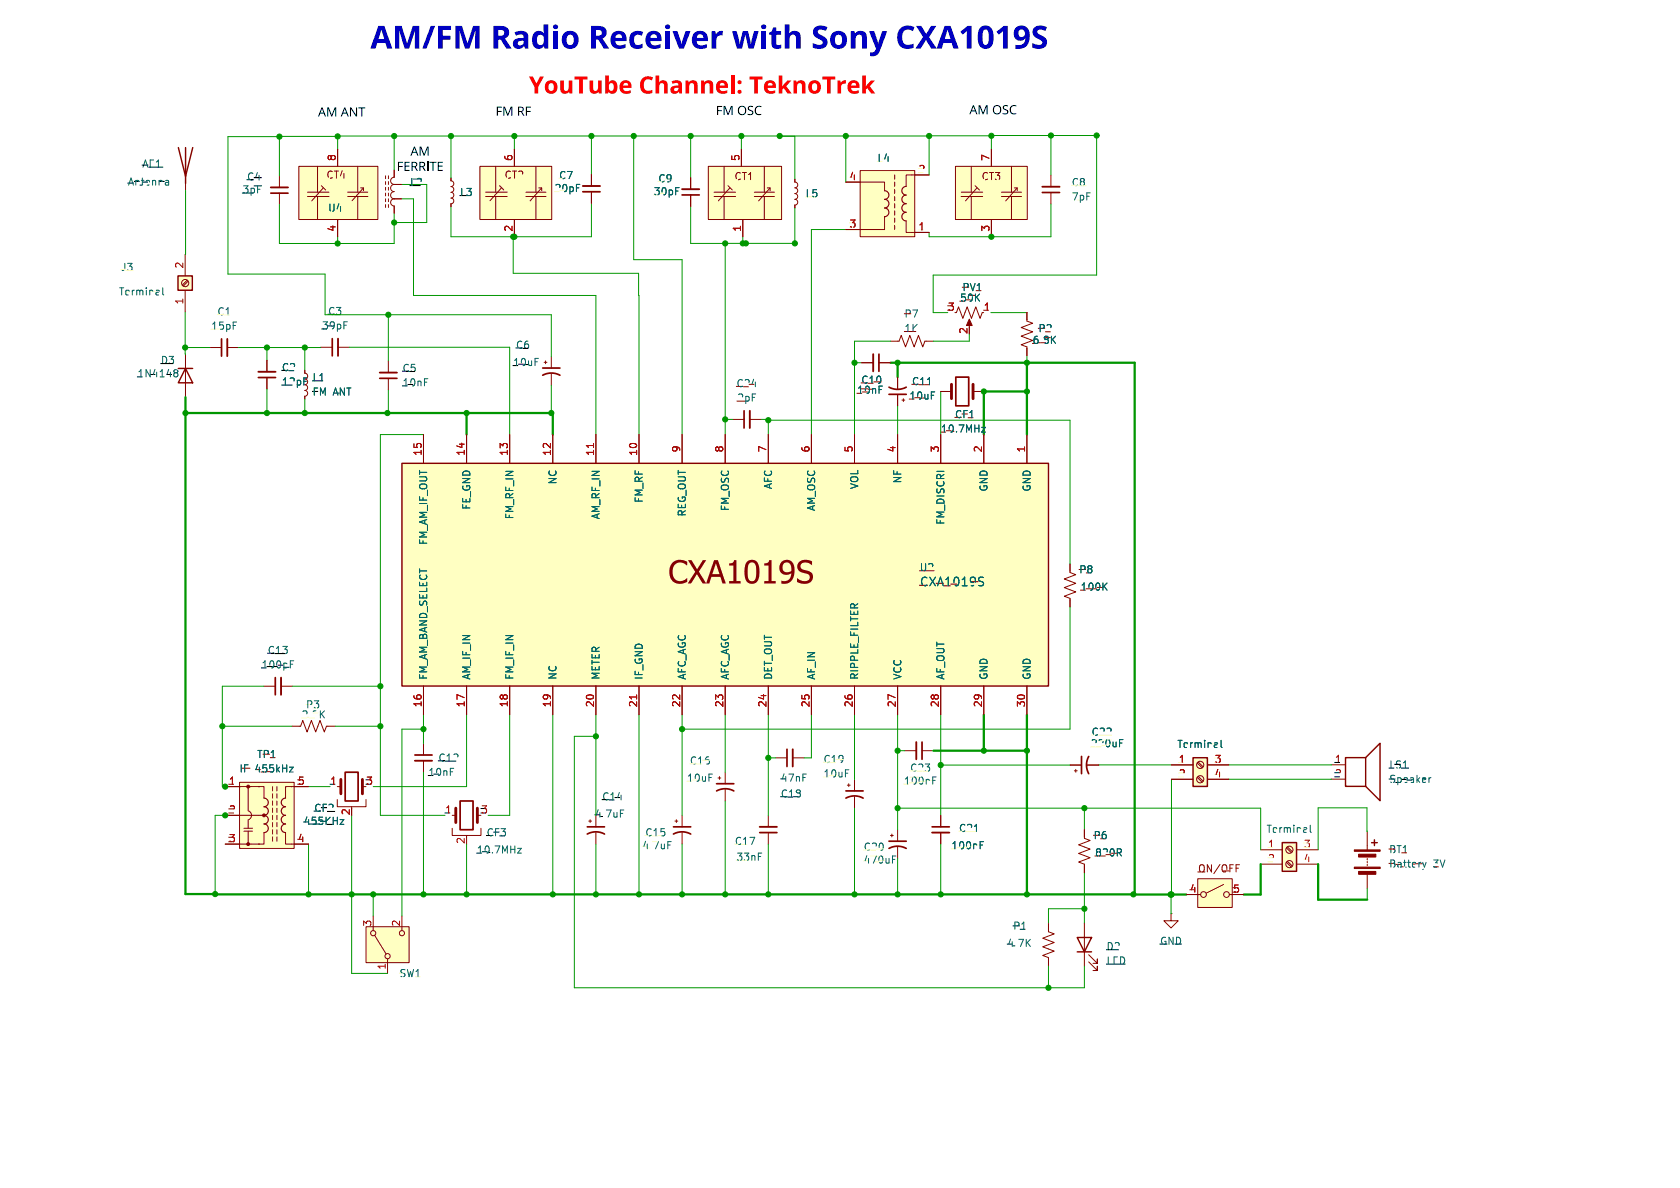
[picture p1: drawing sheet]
<svg xmlns="http://www.w3.org/2000/svg" width="297mm" height="210mm" viewBox="0 0 297 210" stroke-linecap="round" stroke-linejoin="round" font-family="sans-serif">
<defs><g id="words">
<text font-size="5.7" fill="#840000" x="118.1" y="104.9">CXA1019S</text>
<text font-size="4.2" fill="#f00" x="93.5" y="18.2">YouTube Channel: TeknoTrek</text>
<text font-size="2.1" fill="#006464" x="162.5" y="103.9">CXA1019S</text>
<g font-size="1.8">
<text x="25.1" y="29.8">AE1</text>
<text x="43.6" y="32.1">C4</text>
<text x="57.9" y="55.9">C3</text>
<text x="28.3" y="64.6">D3</text>
<text x="71.1" y="66">C5</text>
<text x="91.1" y="61.9">C6</text>
<text x="47.2" y="115.8">C13</text>
<text x="77.4" y="134.8">C12</text>
<text x="235.9" y="134.9">1</text>
<text x="245.5" y="136.1">LS1</text>
<text x="195.5" y="168.2">D2</text>
</g>
<g font-size="1.8" fill="#a90000">
<text x="59.4" y="28.6" transform="rotate(-90 59.4 28.6)">8</text>
<text x="90.7" y="28.6" transform="rotate(-90 90.7 28.6)">6</text>
<text x="130.8" y="28.6" transform="rotate(-90 130.8 28.6)">5</text>
<text x="175" y="28.6" transform="rotate(-90 175 28.6)">7</text>
<text x="150.1" y="31.9">4</text>
<text x="162.3" y="30.7">2</text>
<text x="59.4" y="41.1" transform="rotate(-90 59.4 41.1)">4</text>
<text x="90.7" y="41.1" transform="rotate(-90 90.7 41.1)">2</text>
<text x="131.1" y="41.1" transform="rotate(-90 131.1 41.1)">1</text>
<text x="150.1" y="40.3">3</text>
<text x="162.3" y="40.8">1</text>
<text x="175" y="41.1" transform="rotate(-90 175 41.1)">3</text>
<text x="32.5" y="47.6" transform="rotate(-90 32.5 47.6)">2</text>
<text x="32.5" y="53.9" transform="rotate(-90 32.5 53.9)">1</text>
<text x="167.5" y="55">3</text>
<text x="171.1" y="59.1" transform="rotate(-90 171.1 59.1)">2</text>
<text x="173.8" y="55">1</text>
<text x="74.6" y="80.7" transform="rotate(-90 74.6 80.7)">15</text>
<text x="82.2" y="80.7" transform="rotate(-90 82.2 80.7)">14</text>
<text x="89.9" y="80.7" transform="rotate(-90 89.9 80.7)">13</text>
<text x="97.5" y="80.7" transform="rotate(-90 97.5 80.7)">12</text>
<text x="105.1" y="80.7" transform="rotate(-90 105.1 80.7)">11</text>
<text x="112.7" y="80.7" transform="rotate(-90 112.7 80.7)">10</text>
<text x="120.3" y="80.1" transform="rotate(-90 120.3 80.1)">9</text>
<text x="128" y="80.1" transform="rotate(-90 128 80.1)">8</text>
<text x="135.6" y="80.1" transform="rotate(-90 135.6 80.1)">7</text>
<text x="143.2" y="80.1" transform="rotate(-90 143.2 80.1)">6</text>
<text x="150.8" y="80.1" transform="rotate(-90 150.8 80.1)">5</text>
<text x="158.4" y="80.1" transform="rotate(-90 158.4 80.1)">4</text>
<text x="166.1" y="80.1" transform="rotate(-90 166.1 80.1)">3</text>
<text x="173.7" y="80.1" transform="rotate(-90 173.7 80.1)">2</text>
<text x="181.3" y="80.1" transform="rotate(-90 181.3 80.1)">1</text>
<text x="74.6" y="125.1" transform="rotate(-90 74.6 125.1)">16</text>
<text x="82.2" y="125.1" transform="rotate(-90 82.2 125.1)">17</text>
<text x="89.9" y="125.1" transform="rotate(-90 89.9 125.1)">18</text>
<text x="97.5" y="125.1" transform="rotate(-90 97.5 125.1)">19</text>
<text x="105.1" y="125.1" transform="rotate(-90 105.1 125.1)">20</text>
<text x="112.7" y="125.1" transform="rotate(-90 112.7 125.1)">21</text>
<text x="120.3" y="125.1" transform="rotate(-90 120.3 125.1)">22</text>
<text x="128" y="125.1" transform="rotate(-90 128 125.1)">23</text>
<text x="135.6" y="125.1" transform="rotate(-90 135.6 125.1)">24</text>
<text x="143.2" y="125.1" transform="rotate(-90 143.2 125.1)">25</text>
<text x="150.8" y="125.1" transform="rotate(-90 150.8 125.1)">26</text>
<text x="158.4" y="125.1" transform="rotate(-90 158.4 125.1)">27</text>
<text x="166.1" y="125.1" transform="rotate(-90 166.1 125.1)">28</text>
<text x="173.7" y="125.1" transform="rotate(-90 173.7 125.1)">29</text>
<text x="181.3" y="125.1" transform="rotate(-90 181.3 125.1)">30</text>
<text x="208.3" y="135">1</text>
<text x="208.3" y="137.5">2</text>
<text x="214.7" y="135">3</text>
<text x="214.7" y="137.5">4</text>
<text x="40.4" y="138.8">1</text>
<text x="40.4" y="143.9">2</text>
<text x="52.6" y="138.8">5</text>
<text x="58.3" y="138.8">1</text>
<text x="64.6" y="138.8">3</text>
<text x="78.6" y="143.9">1</text>
<text x="85" y="143.9">3</text>
<text x="40.4" y="149">3</text>
<text x="52.6" y="149">4</text>
<text x="61.9" y="144.2" transform="rotate(-90 61.9 144.2)">2</text>
<text x="82.2" y="149.3" transform="rotate(-90 82.2 149.3)">2</text>
<text x="224.1" y="152.5">2</text>
<text x="230.4" y="152.5">4</text>
<text x="210.3" y="157.9">4</text>
<text x="217.9" y="157.9">5</text>
<text x="65.7" y="163.9" transform="rotate(-90 65.7 163.9)">3</text>
<text x="70.8" y="163.9" transform="rotate(-90 70.8 163.9)">2</text>
<text x="68.3" y="171.5" transform="rotate(-90 68.3 171.5)">1</text>
</g>
<g font-size="1.8" fill="#006464">
<text x="155" y="28.8">L4</text>
<text x="22.5" y="33">Antenna</text>
<text x="42.8" y="34.4">3pF</text>
<text x="72.4" y="33.1">L2</text>
<text x="81.2" y="34.9">L3</text>
<text x="97.9" y="34.2">20pF</text>
<text x="98.7" y="31.9">C7</text>
<text x="115.5" y="34.7">30pF</text>
<text x="116.3" y="32.4">C9</text>
<text x="142.3" y="35.1">L5</text>
<text x="189.4" y="35.6">7pF</text>
<text x="57.9" y="37.6">U4</text>
<text x="20.9" y="52.4">Terminal</text>
<text x="169.6" y="53.5">50K</text>
<text x="170" y="51.7">RV1</text>
<text x="37.2" y="58.5">15pF</text>
<text x="56.8" y="58.4">39pF</text>
<text x="159.8" y="58.9">1K</text>
<text x="183.5" y="58.9">R2</text>
<text x="49.7" y="65.8">C2</text>
<text x="90.6" y="64.9">10uF</text>
<text x="182.5" y="61">6.8K</text>
<text x="24.2" y="66.9">1N4148</text>
<text x="49.7" y="68.4">12pF</text>
<text x="55.2" y="67.6">L1</text>
<text x="55.2" y="70.1">FM ANT</text>
<text x="71.1" y="68.5">10nF</text>
<text x="130.1" y="68.7">C24</text>
<text x="130.2" y="71.2">2pF</text>
<text x="151.4" y="69.8">10nF</text>
<text x="152.2" y="68">C10</text>
<text x="160.7" y="70.8">10uF</text>
<text x="161.1" y="68.3">C11</text>
<text x="166.2" y="76.7">10.7MHz</text>
<text x="168.7" y="74.1">CF1</text>
<text x="98.6" y="85.7" transform="rotate(-90 98.6 85.7)">NC</text>
<text x="113.8" y="89" transform="rotate(-90 113.8 89)">FM_RF</text>
<text x="136.7" y="86.6" transform="rotate(-90 136.7 86.6)">AFC</text>
<text x="151.9" y="86.6" transform="rotate(-90 151.9 86.6)">VOL</text>
<text x="159.5" y="85.5" transform="rotate(-90 159.5 85.5)">NF</text>
<text x="174.8" y="87" transform="rotate(-90 174.8 87)">GND</text>
<text x="182.4" y="87" transform="rotate(-90 182.4 87)">GND</text>
<text x="83.3" y="90.2" transform="rotate(-90 83.3 90.2)">FE_GND</text>
<text x="91" y="91.9" transform="rotate(-90 91 91.9)">FM_RF_IN</text>
<text x="106.2" y="91.9" transform="rotate(-90 106.2 91.9)">AM_RF_IN</text>
<text x="121.4" y="91.4" transform="rotate(-90 121.4 91.4)">REG_OUT</text>
<text x="129.1" y="90.4" transform="rotate(-90 129.1 90.4)">FM_OSC</text>
<text x="144.3" y="90.4" transform="rotate(-90 144.3 90.4)">AM_OSC</text>
<text x="167.2" y="92.9" transform="rotate(-90 167.2 92.9)">FM_DISCRI</text>
<text x="75.7" y="96.4" transform="rotate(-90 75.7 96.4)">FM_AM_IF_OUT</text>
<text x="162.5" y="101.2">U2</text>
<text x="190.7" y="101.6">R8</text>
<text x="191" y="104.6">100K</text>
<text x="46.1" y="118.4">100pF</text>
<text x="54" y="125.4">R3</text>
<text x="75.7" y="120.3" transform="rotate(-90 75.7 120.3)">FM_AM_BAND_SELECT</text>
<text x="83.3" y="120.3" transform="rotate(-90 83.3 120.3)">AM_IF_IN</text>
<text x="91" y="120.3" transform="rotate(-90 91 120.3)">FM_IF_IN</text>
<text x="98.6" y="120.3" transform="rotate(-90 98.6 120.3)">NC</text>
<text x="106.2" y="120.3" transform="rotate(-90 106.2 120.3)">METER</text>
<text x="113.8" y="120.3" transform="rotate(-90 113.8 120.3)">IF_GND</text>
<text x="121.4" y="120.3" transform="rotate(-90 121.4 120.3)">AFC_AGC</text>
<text x="129.1" y="120.3" transform="rotate(-90 129.1 120.3)">AFC_AGC</text>
<text x="136.7" y="120.3" transform="rotate(-90 136.7 120.3)">DET_OUT</text>
<text x="144.3" y="120.3" transform="rotate(-90 144.3 120.3)">AF_IN</text>
<text x="151.9" y="120.3" transform="rotate(-90 151.9 120.3)">RIPPLE_FILTER</text>
<text x="159.5" y="120.3" transform="rotate(-90 159.5 120.3)">VCC</text>
<text x="167.2" y="120.3" transform="rotate(-90 167.2 120.3)">AF_OUT</text>
<text x="174.8" y="120.3" transform="rotate(-90 174.8 120.3)">GND</text>
<text x="182.4" y="120.3" transform="rotate(-90 182.4 120.3)">GND</text>
<text x="53.2" y="127.2">2.2K</text>
<text x="192.9" y="130.3">C22</text>
<text x="42.2" y="136.8">IF</text>
<text x="45.1" y="136.8">455kHz</text>
<text x="45.4" y="134.2">TR1</text>
<text x="75.6" y="137.4">10nF</text>
<text x="145.5" y="137.6">10uF</text>
<text x="192.7" y="132.3">220uF</text>
<text x="208" y="132.4">Terminal</text>
<text x="55.5" y="143.7">CF2</text>
<text x="106.4" y="141.7">C14</text>
<text x="121.4" y="138.4">10uF</text>
<text x="137.9" y="141.2">C18</text>
<text x="138" y="138.4">47nF</text>
<text x="159.7" y="138.9">100nF</text>
<text x="245.5" y="138.6">Speaker</text>
<text x="53.6" y="146">455KHz</text>
<text x="85.9" y="148">CF3</text>
<text x="105.1" y="144.7">4.7uF</text>
<text x="114" y="148">C15</text>
<text x="129.8" y="149.6">C17</text>
<text x="169.4" y="147.3">C21</text>
<text x="193.2" y="148.6">R6</text>
<text x="223.8" y="147.4">Terminal</text>
<text x="84.2" y="151.1">10.7MHz</text>
<text x="113.5" y="150.3">4.7uF</text>
<text x="130.1" y="152.4">33nF</text>
<text x="152.6" y="152.9">470uF</text>
<text x="168.1" y="150.3">100nF</text>
<text x="193.5" y="151.6">820R</text>
<text x="245.5" y="153.6">Battery</text>
<text x="253.4" y="153.6">3V</text>
<text x="178" y="167.6">4.7K</text>
<text x="179" y="164.6">R1</text>
<text x="205" y="167.2">GND</text>
<text x="70.5" y="172.9">SW1</text>
<text x="195.5" y="170.7">LED</text>
</g>
<g font-size="1.8" fill="#840000">
<text x="57.6" y="31.8">CT4</text>
<text x="89.1" y="31.8">CT2</text>
<text x="129.7" y="32.1">CT1</text>
<text x="173.4" y="32.1">CT3</text>
<text x="159.8" y="56.4">R7</text>
<text x="211.7" y="154.4">ON/OFF</text>
<text x="245.5" y="151">BT1</text>
</g>
<g font-size="1.8" fill="#ffffc2">
<text x="189.4" y="33.1">C8</text>
<text x="21.3" y="48.1">J3</text>
<text x="38.3" y="55.9">C1</text>
<text x="121.9" y="135.3">C16</text>
<text x="145.5" y="135.1">C19</text>
<text x="160.8" y="136.6">C23</text>
<text x="224.1" y="150">1</text>
<text x="230.4" y="150">3</text>
<text x="152.6" y="150.6">C20</text>
</g>
<text font-size="1.8" fill="#009600" x="235.9" y="137.5">2</text>
</g></defs>
<path d="M47.9 33.1h3M59.8 59.9v3M45.7 65.7h3M67.1 65.9h3.1M49.7 119.8v3M73.3 134.5h3.1M140.1 132.4v3.1" fill="none" stroke="#840000" stroke-width=".33"/>
<g fill="none" stroke="#840000" stroke-width=".3">
<path d="M47.9 34.1h3M58.7 59.9v3M45.7 66.7h3M67.1 66.9h3.1M95.9 66.3a3.2 3.2 0 0 1 3.1 0M95.9 65.1h3.1M48.7 119.8v3M61 136.5h2.3v5.1h-2.3zM73.3 133.5h3.1M139.1 132.4v3.1M81.3 141.6h2.3v5.1h-2.3zM103.8 147.4a3.2 3.2 0 0 1 3.1 0"/>
<path d="M103.8 146.2h3.1"/>
</g>
<g fill="none" stroke="#840000" stroke-width=".18">
<path d="M32.8 31.2v2.5M49.4 31.1v2M49.4 34.1v2.1M68.2 31.1v.5M68.2 32.1v.5M68.2 33.1v.5M68.2 34.1v.5M68.2 35.1v.6M68.2 36.2v.5M68.7 31.1v.5M68.7 32.1v.5M68.7 33.1v.5"/>
<path d="M68.7 34.1v.5M68.7 35.1v.6M68.7 36.2v.5M69.7 30.1v1.2a.63 .63 0 0 0-.6 .7 .63 .63 0 0 0 .6 .6M69.7 32.6a.63 .63 0 0 0-.6 .6 .63 .63 0 0 0 .6 .7M69.7 33.9a.63 .63 0 0 0-.6 .6 .63 .63 0 0 0 .6 .6M69.7 35.1a.63 .63 0 0 0-.6 .7 .63 .63 0 0 0 .6 .6v1.3M69.7 35.1h1.3M69.7 32.6h1.3M79.7 31.5v.5l.4 .1 .1 .4-.1 .3-.4 .2 .4 .2 .1 .5-.2 .2-.3 .1 .4 .1 .1 .4-.1 .4-.4 .1 .4 .2 .1 .3-.1 .4-.4 .1v.5M32.8 62.6v7.6M47.2 63.7v2"/>
<path d="M47.2 66.7v2.1M53.9 65.5v.5l.3 .1 .2 .4-.2 .3-.3 .2 .3 .1 .2 .3-.1 .4-.4 .2 .4 .2 .1 .4-.2 .3-.3 .1 .3 .2 .2 .3-.2 .4-.3 .1v.5M56.7 61.4h2M59.8 61.4h2M68.7 63.8v2.1M68.7 66.9v2M96.2 64h.5M96.4 63.8v.5M97.5 63v2.1M97.5 66.1v2M46.6 121.3h2.1M49.7 121.3h2"/>
<path d="M59.6 139.1h.7M64.1 139.1h.6M74.9 131.4v2.1M74.9 134.5v2M137.1 134h2M140.1 134h2.1M235.3 135.2h2.6M235.3 137.7h2.6M59.6 141.3v1.3h5.1v-1.3M62.2 142.6v.3M79.9 146.4v1.3h5.1v-1.3M79.9 144.1h.7"/>
<path d="M82.5 147.7v.2M84.4 144.1h.6M104.1 145.1h.5M104.3 144.9v.5M105.3 144.1v2.1M105.3 147.2v2M185.4 163.2v1.5l1 .4-2.1 .7 2.1 .8-2.1 .8 2.1 .7-2.1 .8 1.1 .4v1.5M191.7 163.2v7.6M192.5 170l1.5 1.6v-.8v.8h-.8M192.5 168.8l1.5 1.5v-.8v.8h-.8M207 161.5v1.3h1.3l-1.3 1.2-1.2-1.2h1.2M207 161.5h.1"/>
</g>
<path d="M60.3 137.8v2.5M64.1 137.8v2.5M80.6 142.9v2.5M84.4 142.9v2.5" fill="none" stroke="#840000" stroke-width=".51"/>
<g fill="none" stroke="#006464" stroke-width=".18">
<path d="M29.6 31.9l.2 .2v.6M29.8 32.7h-.4M29.8 32.2h-.4M30.8 65.8l.2 .1M31 65.9h.2M31 65.9l-.2 .1M31.2 65.4h-.4M31.2 65.9l.3 .2-.1 .4-.2 .1h-.4M31.3 65.4l.2 .3-.3 .2M51.3 117.4h.5M51.3 116.8h.6M253 137.5l-.3 .1"/>
<path d="M60.1 144.9h.7l-.7 .8h.7M91.5 150h.7l-.7 .8h.7M109.7 143.2h.6"/>
</g>
<path d="M31.5 26.1l1.3 5.1 1.3-5.1M32.8 26.1v6.3M31.5 65.1h2.6M32.8 65.1l1.3 2.6h-2.6zM237.9 133.9h3.5v5.1h-3.5zM241.4 133.9l2.6-2.5v10.1l-2.6-2.5M190.4 165.7h2.6l-1.3 2.6zM190.4 168.3h2.6" fill="none" stroke="#840000" stroke-width=".25"/>
<path d="M27.4 29.6h1.4M247.7 135.8h1.4M195.5 170.4h3.5" fill="none" stroke="#000" stroke-width=".18"/>
<path d="M31.5 48.8h2.5v2.5h-2.5z" fill="#ffffc2"/>
<path d="M31.5 48.8h2.5v2.5h-2.5z" fill="none" stroke="#840000" stroke-width=".25"/>
<g fill="none" stroke="#840000" stroke-width=".18">
<path d="M32.7 45v3.8M32.7 51.3v3.8M33.1 49.5l-.9 .9M33.2 49.7l-.8 .9M126.9 137.5h.5M127.2 137.3v.5M128.2 136.5v2M128.2 139.6v2M119.3 145.1h.5M119.6 144.9v.5M120.6 144.1v2.1M120.6 147.2v2"/>
<circle cx="32.7" cy="50" r=".63"/>
</g>
<path d="M28.8 50.9v1.1l.2 .1M118.1 148.8h.6" fill="none" stroke="#006464" stroke-width=".18"/>
<path d="M126.7 139.8a3.2 3.2 0 0 1 3 0M126.7 138.5h3M119.1 147.4a3.2 3.2 0 0 1 3 0M119.1 146.2h3" fill="none" stroke="#840000" stroke-width=".3"/>
<path d="M64.7 163.8h7.6v6.4h-7.6z" fill="#ffffc2"/>
<g fill="none" stroke="#840000" stroke-width=".18">
<path d="M104.6 30.8v2.1M104.6 33.9v2M122.1 31.4v2M122.1 34.5v2M37.1 61.4h2.1M40.2 61.4h2M51.6 128.4h1.5l.4-1 .8 2 .7-2 .8 2 .8-2 .7 2 .4-1h1.5M160 132.7h2M163 132.7h2M64.7 163.8h7.6v6.4h-7.6zM66 161.9v2.6M66.2 165.3l2.1 3.3"/>
<path d="M68.5 169.5v2.6M71.1 161.9v2.6"/>
<circle cx="66" cy="165" r=".46"/>
<circle cx="68.5" cy="169" r=".46"/>
<circle cx="71.1" cy="165" r=".46"/>
</g>
<path d="M103 32.9h3.1M120.6 33.4h3M40.2 59.9v3.1M162 131.2v3" fill="none" stroke="#840000" stroke-width=".33"/>
<path d="M103 33.9h3.1M120.6 34.5h3M39.2 59.9v3.1M163 131.2v3" fill="none" stroke="#840000" stroke-width=".3"/>
<path d="M164.9 138h.4M164.9 137.3h.6" fill="none" stroke="#006464" stroke-width=".18"/>
<path d="M42.4 138.3h9.6v11.7h-9.6z" fill="#ffffc2"/>
<g fill="none" stroke="#840000" stroke-width=".18">
<path d="M129.5 74.1h2M132.6 74.1h2M39.8 139.1h6.1M42.4 138.3h9.6v11.7h-9.6zM43.9 139.1v4.3M45.7 139.1h1v2M48.2 139.1v.7M49 139.1v.7M54.5 139.1h-4v2M39.8 149.2h6.1M39.8 144.1h7.1M43.1 146.9h1.5"/>
<path d="M43.1 146.4h1.5M43.9 144.9v1.5M43.9 146.9v2.3M44 143.4a.84 .84 0 0 1 .5 .7 .84 .84 0 0 1-.5 .8M46.7 147.2v2h-1M48.2 140.3v.8M48.2 141.6v.8M48.2 142.9v.7M48.2 144.1v.8M48.2 145.4v.8M48.2 146.7v.7M48.2 147.9v.8"/>
<path d="M49 140.3v.8M49 141.6v.8M49 142.9v.7M49 144.1v.8M49 145.4v.8M49 146.7v.7M49 147.9v.8M50.5 147.2v2h4M191.7 146.7v1.5l1 .4-2 .7 2 .8-2 .8 2 .7-2 .8 1 .4v1.5M241.7 146.9v3.3M241.7 151.8v.2M241.7 152.3v.2"/>
<path d="M241.7 152.8v.2M241.7 154.6v2.5"/>
</g>
<path d="M46.7 141.1a.76 .76 0 0 1 .7 .7 .76 .76 0 0 1-.7 .8 .76 .76 0 0 1 .7 .8 .76 .76 0 0 1-.7 .7 .76 .76 0 0 1 .7 .8 .76 .76 0 0 1-.7 .8 .76 .76 0 0 1 .7 .7 .76 .76 0 0 1-.7 .8M50.5 141.1a.76 .76 0 0 0-.8 .7 .76 .76 0 0 0 .8 .8 .76 .76 0 0 0-.8 .8 .76 .76 0 0 0 .8 .7 .76 .76 0 0 0-.8 .8 .76 .76 0 0 0 .8 .8 .76 .76 0 0 0-.8 .7 .76 .76 0 0 0 .8 .8" fill="none" stroke="#840000" stroke-width=".2"/>
<g fill="#840000" stroke="#840000" stroke-width=".18">
<path d="M239.4 153.3h4.6v.2h-4.6z"/>
<path d="M239.4 150.2h4.6v.3h-4.6z"/>
<path d="M240.2 154h3v.6h-3z"/>
<path d="M240.2 151h3v.5h-3z"/>
<circle cx="43.9" cy="149.2" r=".25"/>
<circle cx="43.9" cy="139.1" r=".25"/>
<circle cx="46.7" cy="144.1" r=".25"/>
</g>
<path d="M51.2 135.6h.6l-.6 .9h.6M251.5 152.4l.3 .9 .3-.9" fill="none" stroke="#006464" stroke-width=".18"/>
<path d="M132.6 72.6v3.1" fill="none" stroke="#840000" stroke-width=".33"/>
<path d="M131.5 72.6v3.1" fill="none" stroke="#840000" stroke-width=".3"/>
<path d="M242.5 149h1M243 148.5v1" fill="none" stroke="#840000" stroke-width=".25"/>
<path d="M226.7 148.9h2.5v5.1h-2.5z" fill="#ffffc2"/>
<path d="M226.7 148.9h2.5v5.1h-2.5z" fill="none" stroke="#840000" stroke-width=".25"/>
<g fill="none" stroke="#840000" stroke-width=".18">
<path d="M140.5 31.7v.5l.4 .1 .1 .4-.1 .4-.4 .1 .3 .1 .2 .3-.1 .4-.4 .2 .4 .2 .1 .5-.2 .2-.3 .1 .4 .2 .1 .3-.1 .4-.4 .2v.5M222.9 150.2h3.8M222.9 152.8h3.8M227.4 152.4l.9 .9M227.4 149.9l.9 .8M227.6 152.2l.9 .9M227.6 149.7l.9 .8M229.2 150.2h3.8M229.2 152.8h3.8"/>
<circle cx="228" cy="150.2" r=".63"/>
<circle cx="228" cy="152.8" r=".63"/>
</g>
<path d="M231.6 145.9v1.1l.2 .1" fill="none" stroke="#006464" stroke-width=".18"/>
<path d="M152.1 30.2h9.6v11.6h-9.6z" fill="#ffffc2"/>
<path d="M156.4 33.7a.76 .76 0 0 1 .7 .8 .76 .76 0 0 1-.7 .7 .77 .77 0 0 1 .7 .8 .77 .77 0 0 1-.7 .8 .76 .76 0 0 1 .7 .7 .76 .76 0 0 1-.7 .8M160.2 33a.76 .76 0 0 0-.8 .7 .76 .76 0 0 0 .8 .8 .76 .76 0 0 0-.8 .7 .76 .76 0 0 0 .8 .8 .76 .76 0 0 0-.8 .8 .76 .76 0 0 0 .8 .7 .76 .76 0 0 0-.8 .8 .76 .76 0 0 0 .8 .8" fill="none" stroke="#840000" stroke-width=".2"/>
<g fill="none" stroke="#840000" stroke-width=".18">
<path d="M149.5 32.2h6.9v1.5M152.1 30.2h9.6v11.6h-9.6zM156.4 38.3v2.3h-4.3h3.3M158.2 32.2v.8M158.2 30.9v.8M158.2 33.5v.7M158.2 34.7v.8M158.2 36v.8M158.2 37.3v.7M158.2 38.5v.8M158.2 39.8v.8M160.2 39.1v2h4.1"/>
<path d="M164.3 30.9h-4.1v2.1M185.8 31v2M185.8 34v2.1M149.5 40.6h2.6M149.8 138.8h.5M150 138.5v.6M151.1 137.8v2M151.1 140.8v2.1"/>
</g>
<path d="M184.3 33h3" fill="none" stroke="#840000" stroke-width=".33"/>
<path d="M184.3 34h3M149.5 139.8h3.1M149.5 141.1a3.2 3.2 0 0 1 3.1 0" fill="none" stroke="#840000" stroke-width=".3"/>
<path d="M210.9 133.9h2.6v5.1h-2.6z" fill="#ffffc2"/>
<path d="M210.9 133.9h2.6v5.1h-2.6z" fill="none" stroke="#840000" stroke-width=".25"/>
<g fill="none" stroke="#840000" stroke-width=".18">
<path d="M189.2 135.2h2M189.9 136.3h.5M190.2 136v.5M192.2 135.2h2M207.1 135.2h3.8M207.1 137.8h3.8M211.6 137.4l.9 .9M211.6 134.9l.9 .8M211.8 137.2l.9 .9M211.8 134.7l.9 .8M213.5 135.2h3.8M213.5 137.8h3.8"/>
<circle cx="212.2" cy="135.2" r=".64"/>
<circle cx="212.2" cy="137.8" r=".64"/>
</g>
<path d="M197.9 131.3h.4M197.9 130.7h.6M215.9 130.9v1.1l.2 .1" fill="none" stroke="#006464" stroke-width=".18"/>
<path d="M191.2 133.7v3.1M192.5 133.7a3.2 3.2 0 0 0 0 3.1" fill="none" stroke="#840000" stroke-width=".3"/>
<path d="M211.7 155.3h6.1v5.1h-6.1z" fill="#ffffc2"/>
<g fill="none" stroke="#840000" stroke-width=".18">
<path d="M168.8 55.3h.3l.4-1.1 .7 2.1 .8-2.1 .7 2.1 .8-2.1 .8 2.1 .3-1M171.4 56.8v1M181.5 55.2v1.6l1.1 .3-2.1 .8 2.1 .8-2.1 .7 2.1 .8-2.1 .7 1 .4v1.6M152.3 64.1h2.1M155.4 64.1h2M157.4 60.3h1.5l.4-1 .8 2 .7-2 .8 2 .8-2 .7 2 .4-1h1.5M158.7 66.7v2M158.7 69.7v2M159.4 70.7h.6M159.7 70.5v.5M166.3 69.2h1.9M172 69.2h1.9"/>
<path d="M189.2 99.7v1.5l1 .4-2.1 .7 2.1 .8-2.1 .8 2.1 .7-2.1 .8 1.1 .4v1.5M209.7 158.1h2.6M211.7 155.3h6.1v5.1h-6.1zM216.3 156.4l-3 1.5M217.3 158.1h2.6M218.5 152.9h.6"/>
<circle cx="212.8" cy="158.1" r=".51"/>
<circle cx="216.8" cy="158.1" r=".51"/>
</g>
<path d="M171.4 56.4l.5 1.1h-1z" fill="#840000" stroke="#840000" stroke-width=".18"/>
<path d="M155.4 62.6v3M157.2 68.4a3.2 3.2 0 0 0 3 0M157.2 69.7h3M169 66.7h2.3v5h-2.3z" fill="none" stroke="#840000" stroke-width=".3"/>
<path d="M168.2 67.9v2.6M172 67.9v2.6" fill="none" stroke="#840000" stroke-width=".51"/>
<path d="M173.5 75.5h.7l-.7 .9h.7M195.2 103.6l.5 .7M195.7 103.1l-.7 .7" fill="none" stroke="#006464" stroke-width=".18"/>
<path d="M154.4 62.6v3" fill="none" stroke="#840000" stroke-width=".33"/>
<path d="M71.1 81.9h114.3v39.4h-114.3z" fill="#ffffc2"/>
<path d="M71.1 81.9h114.3v39.4h-114.3z" fill="none" stroke="#840000" stroke-width=".25"/>
<g fill="none" stroke="#840000" stroke-width=".18">
<path d="M74.9 76.8v5.1M82.5 76.8v5.1M90.1 76.8v5.1M97.7 76.8v5.1M105.3 76.8v5.1M113 76.8v5.1M120.6 76.8v5.1M128.2 76.8v5.1M135.8 76.8v5.1M143.4 76.8v5.1M151.1 76.8v5.1M158.7 76.8v5.1"/>
<path d="M166.3 76.8v5.1M173.9 76.8v5.1M181.5 76.8v5.1M74.9 121.3v5.1M82.5 121.3v5.1M90.1 121.3v5.1M97.7 121.3v5.1M105.3 121.3v5.1M113 121.3v5.1M120.6 121.3v5.1M128.2 121.3v5.1M135.8 121.3v5.1"/>
<path d="M143.4 121.3v5.1M151.1 121.3v5.1M158.7 121.3v5.1M166.3 121.3v5.1M173.9 121.3v5.1M181.5 121.3v5.1"/>
</g>
<path d="M104.9 78.4v.7M112.5 122.8v.8" fill="none" stroke="#a90000" stroke-width=".18"/>
<path d="M173.3 102l.6 .1M173.6 102.8l.3 .3-.1 .3-.2 .2" fill="none" stroke="#006464" stroke-width=".19"/>
<g fill="#ffffc2">
<path d="M52.8 29.4h14v9.4h-14z"/>
<path d="M84.8 29.4h12.7v9.4h-12.7z"/>
<path d="M125.2 29.4h13v9.4h-13z"/>
<path d="M168.9 29.4h12.7v9.4h-12.7z"/>
</g>
<g fill="none" stroke="#840000" stroke-width=".18">
<path d="M52.8 29.4h14v9.4h-14zM54.4 34.7h3.8M54.4 34h3.8M56.1 29.4v4.6M56.1 34.7v4.1M56.8 32.8l.8 .8M57.2 33.2l-2.1 2.3M59.7 26.4v3M59.7 38.9v3M61.5 34.7h3.5M61.5 34h3.5M63.2 29.4v4.6"/>
<path d="M63.2 34.7v4.1M63.8 33.2h.5v.5M64.3 33.2l-2.1 2.3M84.8 29.4h12.7v9.4h-12.7zM85.9 34.7h3.8M85.9 34h3.8M87.6 29.4v4.6M87.6 34.7v4.1M88.3 32.8l.8 .8M88.6 33.2l-2 2.3M90.9 26.4v3M90.9 38.9v3"/>
<path d="M93 34.7h3.5M93 34h3.5M94.7 29.4v4.6M94.7 34.7v4.1M95.3 33.2h.5v.5M95.8 33.2l-2.1 2.3M125.2 29.4h13v9.4h-13zM126.2 34.7h3.8M126.2 34h3.8M128 29.4v4.6M128 34.7v4.1M128.7 32.8l.8 .8"/>
<path d="M129 33.2l-2 2.3M131.1 26.4v3M131.3 38.9v3M133.4 34.7h3.5M133.4 34h3.5M135.1 29.4v4.6M135.1 34.7v4.1M135.6 33.2h.5v.5M136.1 33.2l-2 2.3M168.9 29.4h12.7v9.4h-12.7zM169.9 34.7h3.8M169.9 34h3.8"/>
<path d="M171.7 29.4v4.6M171.7 34.7v4.1M172.4 32.8l.7 .8M172.7 33.2l-2 2.3M175.3 26.4v3M175.3 38.9v3M177 34.7h3.6M177 34h3.6M178.8 29.4v4.6M178.8 34.7v4.1M179.3 33.2h.5v.5M179.8 33.2l-2 2.3"/>
<path d="M135.8 144.1v2.1M135.8 147.2v2M157.4 147.7h.5M157.7 147.4v.5M158.7 146.7v2M158.7 149.7v2.1M166.3 144.1v2.1M166.3 147.2v2"/>
</g>
<path d="M134.3 146.2h3M164.8 147.2h3" fill="none" stroke="#840000" stroke-width=".33"/>
<path d="M134.3 147.2h3M157.2 150a3.2 3.2 0 0 1 3 0M157.2 148.7h3M164.8 146.2h3" fill="none" stroke="#840000" stroke-width=".3"/>
<path d="M157.8 151.9h.4M157.8 151.3h.6M173.3 149.4h.4M173.3 148.8h.6" fill="none" stroke="#006464" stroke-width=".18"/>
<g fill="#000">
<path d="M56.9 19h.1l.6 1.6h-.2l-.2-.5h-.6l-.2 .5h-.2l.3-.7h.7l-.3-.7-.2 .7h-.2zM57.9 19h.2l.5 1.3 .6-1.3h.2v1.6h-.1v-1.4l-.6 1.4h-.1l-.6-1.4v1.4h-.1zM60.9 19h.1l.7 1.6h-.2l-.2-.5h-.7l-.2 .5h-.2l.3-.7h.7l-.3-.7-.2 .7h-.2zM61.9 19h.2l.9 1.3v-1.3h.1v1.6h-.2l-.9-1.4v1.4h-.1zM63.4 19h1.2v.2h-.5v1.4h-.2v-1.4h-.5zM70.4 28.6h.9v.2h-.8v.6h.7v.1h-.7v.7h-.1zM71.5 28.6h.9v.2h-.7v.5h.7v.1h-.7v.6h.7v.2h-.9zM72.8 28.6h.4a.46 .46 0 0 1 .6 .3 .46 .46 0 0 1-.3 .6l.4 .7h-.2l-.4-.7h-.4v.7h-.1v-.8a.63 .63 0 0 0 .8-.2l-.1-.4h-.6v.6h-.1zM73.2 25.9h.1l.7 1.6h-.2l-.2-.5h-.7l-.2 .5h-.1l.2-.7h.7l-.2-.7-.3 .7h-.2zM74.1 28.6h.5a.46 .46 0 0 1 .5 .3 .46 .46 0 0 1-.3 .6l.5 .7h-.2l-.4-.7h-.4v.7h-.2v-.8a.63 .63 0 0 0 .9-.2l-.1-.4h-.6v.6h-.2zM74.2 25.9h.3l.5 1.3 .5-1.3h.3v1.6h-.2v-1.4l-.5 1.4h-.2l-.5-1.4v1.4h-.2zM75.5 28.6h.2v1.6h-.2z"/>
<path d="M75.9 28.6h1.3v.2h-.6v1.4h-.1v-1.4h-.6zM77.4 28.6h.9v.2h-.7v.5h.6v.1h-.6v.6h.7v.2h-.9z"/>
</g>
<g fill="#f00">
<path d="M93.5 13.5h.7l.6 1.3 .7-1.3h.6l-1 1.9v1.1h-.6v-1.1z"/>
<path d="M101.6 13.5h2.2v.6h-.8v2.4h-.6v-2.4h-.8z"/>
<path d="M107 13.3h.6v1.2a.9 .9 0 0 1 1.1-.2 .9 .9 0 0 1 .5 1.1 .93 .93 0 0 1-.5 1.1 .93 .93 0 0 1-1.1-.2l-.1 .2h-.5v-1.2h.6a.5 .5 0 0 0 .4 .8 .5 .5 0 0 0 .5-.7 .48 .48 0 0 0-.4-.7 .48 .48 0 0 0-.5 .6h-.6z"/>
<path d="M113.6 13.8l.7-.3 .8 .1 .3 .1-.2 .5a.9 .9 0 0 0-1.1 0 .9 .9 0 0 0-.3 1 .87 .87 0 0 0 .5 .8 .87 .87 0 0 0 .9-.1h.1v.5a1.49 1.49 0 0 1-1.7-.1 1.49 1.49 0 0 1-.4-1.8z"/>
<path d="M115.9 13.3h.6v1.2a.84 .84 0 0 1 1-.3 .84 .84 0 0 1 .5 .8v1.5h-.6v-1.3a.45 .45 0 0 0-.5-.5 .45 .45 0 0 0-.4 .6v1.2h-.6z"/>
<path d="M129.2 13.3h.6v3.2h-.6z"/>
<path d="M132.5 13.5h2.3v.6h-.8v2.4h-.7v-2.4h-.8z"/>
<path d="M137.7 13.3h.6v2l.9-1.1h.7l-.9 1 1 1.3h-.8l-.6-.9-.3 .2v.7h-.6z"/>
<path d="M145.4 13.5h2.3v.6h-.9v2.4h-.6v-2.4h-.8z"/>
<path d="M152.4 13.3h.7l-.1 2 1-1.1h.7l-.9 1 .9 1.3h-.7l-.7-.9-.2 .2v.7h-.7z"/>
</g>
<path d="M91.6 18.9h.4a.46 .46 0 0 1 .6 .3 .46 .46 0 0 1-.3 .5l.4 .8h-.2l-.4-.7h-.3v.7h-.2v-.9a.63 .63 0 0 0 .8-.2l-.1-.3-.5-.1v.6h-.2zM87.8 18.9h.9v.1h-.7v.6h.7v.2h-.7v.7h-.2zM89 18.9h.3l.5 1.3 .5-1.3h.3v1.6h-.2v-1.5l-.6 1.5h-.1l-.6-1.5 .1 1.5h-.2zM93 18.9h.9v.1h-.7v.6h.6v.2h-.6v.7h-.2z" fill="#000"/>
<g fill="#0000c2">
<path d="M66.9 4.6h1l1.5 4h-1l-.3-1h-1.4l-.3 1h-.9l.6-1.7h1.8l-.5-1.7-.5 1.7h-.8z"/>
<path d="M69.8 4.6h1.2l1 3 1-3h1.1v4h-.8l.1-3.2-1.1 3.2h-.8l-.9-3.2v3.2h-.8z"/>
<path d="M76.2 4.6h.7l-1.5 4h-.7z"/>
<path d="M77.4 4.6h2.3v.7h-1.4v1h1.3v.7h-1.3v1.6h-.9z"/>
<path d="M80.5 4.6h1.2l.9 3 1-3h1.2v4h-.8v-3.2l-1 3.2h-.8l-1-3.2 .1 3.2h-.8z"/>
<path d="M87.2 4.6h1.2a1.24 1.24 0 0 1 1.5 1.6l-.2 .3-.4 .3 1.2 1.8h-1l-1-1.6h-.4v1.6h-.9v-2.3h1.2a.57 .57 0 0 0 .8-.5 .57 .57 0 0 0-.8-.5h-.3v1h-.9z"/>
<path d="M91 5.7l.2-.1a1.72 1.72 0 0 1 2.1 .5l.1 2.5h-.6l-.1-.4a1.09 1.09 0 0 1-1.2 .4 1.09 1.09 0 0 1-.8-.9h.8a.58 .58 0 0 0 .8 .2 .58 .58 0 0 0 .3-.7h-.6a.49 .49 0 0 0-.5 .5h-.8a1.09 1.09 0 0 1 1.3-1h.6a.64 .64 0 0 0-.4-.6 .64 .64 0 0 0-.7 .1l-.3 .1z"/>
<path d="M94.5 5.7a1.13 1.13 0 0 1 1.7 .2l-.1-1.6h.8v4.3h-.6l-.2-.4a1.17 1.17 0 0 1-1.4 .3 1.17 1.17 0 0 1-.6-1.3v-.1h.8a.67 .67 0 0 0 .6 .9 .67 .67 0 0 0 .7-.9 .67 .67 0 0 0-.7-1 .67 .67 0 0 0-.6 1h-.8a1.83 1.83 0 0 1 .4-1.4z"/>
<path d="M97.8 5.5h.8v3.1h-.8z"/>
<path d="M99.7 5.9a1.57 1.57 0 0 1 2.6 1 1.57 1.57 0 0 1-2.3 1.5 1.53 1.53 0 0 1-.7-1.4h.9a.68 .68 0 0 0 .6 1 .68 .68 0 0 0 .6-1 .68 .68 0 0 0-.6-.9 .68 .68 0 0 0-.6 .9h-.9l.1-.6z"/>
<path d="M104.5 4.6h1.2a1.24 1.24 0 0 1 1.5 1.6l-.3 .3-.4 .3 1.2 1.8h-1l-.9-1.6h-.5v1.6h-.8v-2.3h1.1a.57 .57 0 0 0 .8-.5 .57 .57 0 0 0-.8-.5h-.3v1h-.8z"/>
<path d="M108.3 5.9a1.44 1.44 0 0 1 1.8-.3 1.44 1.44 0 0 1 .7 1.7h-2a.95 .95 0 0 0 1.5 .6l.3-.1v.6a1.7 1.7 0 0 1-1.8 .1 1.7 1.7 0 0 1-.9-1.7l.1-.1h2a.59 .59 0 0 0-.6-.6 .59 .59 0 0 0-.6 .6h-.8z"/>
<path d="M111.6 5.9a1.9 1.9 0 0 1 2.1-.2l-.2 .6a.85 .85 0 0 0-1.1-.1 .85 .85 0 0 0-.3 1.1 .87 .87 0 0 0 .6 .7 .87 .87 0 0 0 .9-.3v.7a1.54 1.54 0 0 1-1.8 0 1.54 1.54 0 0 1-.5-1.8z"/>
<path d="M114.5 5.9a1.44 1.44 0 0 1 1.8-.3 1.44 1.44 0 0 1 .6 1.7h-1.9a.95 .95 0 0 0 1.4 .6l.4-.1v.6a1.7 1.7 0 0 1-1.9 .1 1.7 1.7 0 0 1-.8-1.7v-.1h2.1a.59 .59 0 0 0-.6-.6 .59 .59 0 0 0-.6 .6h-.9z"/>
<path d="M117.6 5.5h.8v3.1h-.8z"/>
<path d="M118.9 5.5h.8l.8 2.4 .7-2.4h.9l-1.2 3.1h-.9z"/>
<path d="M122.7 5.9a1.44 1.44 0 0 1 1.8-.3 1.44 1.44 0 0 1 .6 1.7h-1.9a.95 .95 0 0 0 1.4 .6l.4-.1v.6a1.7 1.7 0 0 1-1.9 .1 1.7 1.7 0 0 1-.8-1.7v-.1h2.1a.59 .59 0 0 0-.6-.6 .59 .59 0 0 0-.6 .6h-.9z"/>
<path d="M125.8 5.5h.6l.2 .5a1.19 1.19 0 0 1 1.2-.5l-.1 .8a.82 .82 0 0 0-1.1 .7v1.6h-.8z"/>
<path d="M129.4 5.5h.8l.6 2.4 .5-2.4h.9l.5 2.4 .6-2.4h.8l-.9 3.1h-.9l-.5-2.4-.6 2.4h-.9z"/>
<path d="M134.6 5.5h.8v3.1h-.8z"/>
<path d="M136.7 4.9h.5v.6h.9v.6h-.9v1.5l.1 .3 .2 .1 .6-.1v.6a1.08 1.08 0 0 1-1.1 .1 1.08 1.08 0 0 1-.6-1v-1.5h-.4v-.3l.4-.3z"/>
<path d="M138.7 4.3h.9l-.1 1.6a1.12 1.12 0 0 1 1.3-.4 1.12 1.12 0 0 1 .8 1.1v2h-.9v-1.8a.6 .6 0 0 0-.7-.7 .6 .6 0 0 0-.4 .8v1.7h-.9z"/>
<path d="M144 4.9a2.1 2.1 0 0 1 2.3-.1l-.3 .7a1.17 1.17 0 0 0-1.4 0 .8 .8 0 0 0 .7 .8 1.21 1.21 0 0 1 1 1.4 1.21 1.21 0 0 1-1.5 .9l-1.1-.2v-.8l.2 .1a1.31 1.31 0 0 0 1.5 0 .82 .82 0 0 0-.7-.8 1.22 1.22 0 0 1-.7-2z"/>
<path d="M147.1 5.9a1.57 1.57 0 0 1 2.6 1 1.57 1.57 0 0 1-2.2 1.5 1.53 1.53 0 0 1-.7-1.4h.8a.68 .68 0 0 0 .6 1 .68 .68 0 0 0 .7-1 .68 .68 0 0 0-.7-.9 .68 .68 0 0 0-.6 .9h-.8v-.6z"/>
<path d="M150.4 5.5h.6l.2 .4a1.15 1.15 0 0 1 1.2-.4 1.15 1.15 0 0 1 .8 1.1v2h-.8v-1.8a.58 .58 0 0 0-.6-.7 .58 .58 0 0 0-.5 .7l-.1 1.8h-.8z"/>
<path d="M153.6 5.5h1l.6 2.3 .7-2.3h.9l-1.3 3.5a1.36 1.36 0 0 1-1.7 .9v-.7a.76 .76 0 0 0 1.1-.6z"/>
<path d="M159.2 5a2.21 2.21 0 0 1 2.5-.2l-.3 .7a1.15 1.15 0 0 0-1.4-.2 1.15 1.15 0 0 0-.5 1.3 1.12 1.12 0 0 0 .4 1.2 1.12 1.12 0 0 0 1.2 0l.4-.1v.7a1.96 1.96 0 0 1-2.2-.1 1.96 1.96 0 0 1-.7-2.2l.2-.6z"/>
<path d="M161.9 4.6h1l.8 1.4 .9-1.4h.9l-1.3 2 1.4 2h-1l-.9-1.5-.9 1.5h-.9l1.3-2.1z"/>
<path d="M167 4.6h1l1.5 4h-1l-.2-1h-1.5l-.3 1h-.9l.6-1.7h1.9l-.6-1.7-.5 1.7h-.8z"/>
<path d="M169.8 5.6l1.3-1h.7v4h-.9v-3.1l-.7 .6z"/>
<path d="M173.3 4.8a1.39 1.39 0 0 1 1.6-.1 1.39 1.39 0 0 1 .7 1.4v.7a1.48 1.48 0 0 1-1.8 1.8 1.89 1.89 0 0 1-1-2h.9a1.2 1.2 0 0 0 .5 1.4 1.32 1.32 0 0 0 .6-1.6 .94 .94 0 0 0-.6-1.2 1.21 1.21 0 0 0-.5 1.4h-.9l.1-.3a2.17 2.17 0 0 1 .4-1.5z"/>
<path d="M176.2 5.6l1.3-1h.7v4h-.9v-3.1l-.7 .6z"/>
<path d="M179.6 4.9a1.53 1.53 0 0 1 1.8-.1 1.53 1.53 0 0 1 .6 1.7 1.96 1.96 0 0 1-2.5 2.1v-.7a1.21 1.21 0 0 0 1.7-1.2 1.12 1.12 0 0 1-1.3 .4 1.12 1.12 0 0 1-.7-1.2h.8a.62 .62 0 0 0 .9 .6 .62 .62 0 0 0 .1-1.1 .56 .56 0 0 0-.7-.1 .56 .56 0 0 0-.3 .6h-.8l.1-.6z"/>
<path d="M182.8 4.9a2.1 2.1 0 0 1 2.3-.1l-.3 .7a1.17 1.17 0 0 0-1.4 0 .8 .8 0 0 0 .7 .8 1.21 1.21 0 0 1 1 1.4 1.21 1.21 0 0 1-1.5 .9l-1.1-.2v-.8l.2 .1a1.31 1.31 0 0 0 1.5 0 .82 .82 0 0 0-.7-.8 1.22 1.22 0 0 1-.7-2z"/>
<circle cx="98.2" cy="4.8" r=".45"/>
<circle cx="118" cy="4.8" r=".45"/>
<circle cx="135" cy="4.8" r=".45"/>
</g>
<path d="M130.6 18.9a.78 .78 0 0 1 1.1 .1 .78 .78 0 0 1-.1 1.1 .78 .78 0 0 1-1.1-.1l-.1-.5h.2a.58 .58 0 0 0 .8 .7 .58 .58 0 0 0 .3-.9 .54 .54 0 0 0-.7-.4 .54 .54 0 0 0-.4 .6h-.2zM132.3 18.9l.3-.2 .5 .1v.2l-.2-.1a.33 .33 0 0 0-.5 .2 .33 .33 0 0 0 .4 .4 .5 .5 0 0 1 .3 .7 .5 .5 0 0 1-.7 .1h-.2v-.2l.3 .1a.35 .35 0 0 0 .5-.3 .35 .35 0 0 0-.5-.3l-.3-.3zM133.7 18.9l.6-.2 .3 .1v.2a.65 .65 0 0 0-1 .6 .65 .65 0 0 0 1 .5v.2a.84 .84 0 0 1-1.1-.3 .84 .84 0 0 1 .2-1.1zM175.7 18.8a.78 .78 0 0 1 1.1 .1 .78 .78 0 0 1-.1 1.1 .78 .78 0 0 1-1.1-.1l-.1-.5h.2a.58 .58 0 0 0 .7 .6 .58 .58 0 0 0 .4-.9 .54 .54 0 0 0-.7-.3 .54 .54 0 0 0-.4 .6h-.2zM177.4 18.7l.3-.1 .5 .1v.1h-.2a.33 .33 0 0 0-.5 .2 .33 .33 0 0 0 .4 .3 .5 .5 0 0 1 .3 .7 .5 .5 0 0 1-.8 .2h-.1v-.2l.2 .1a.35 .35 0 0 0 .6-.3 .35 .35 0 0 0-.5-.4l-.3-.3zM178.8 18.8l.6-.2 .3 .1-.1 .1a.65 .65 0 0 0-.9 .6 .65 .65 0 0 0 1 .6v.2a.84 .84 0 0 1-1.1-.3 .84 .84 0 0 1 .2-1.1zM126.8 18.7h.9v.2h-.7v.6h.6v.1h-.6v.7h-.2zM127.9 18.7h.3l.5 1.4 .5-1.4h.3v1.6h-.2v-1.4l-.5 1.4h-.2l-.5-1.4v1.4h-.2zM172 18.6h.2l.6 1.6h-.2l-.2-.5h-.6l-.2 .5h-.2l.2-.7h.7l-.2-.7-.3 .7h-.2zM173 18.6h.3l.5 1.3 .5-1.3h.3v1.6h-.2v-1.4l-.5 1.4h-.2l-.5-1.4v1.4h-.2z" fill="#000"/>
<g fill="none" stroke="#009600" stroke-width=".4">
<path d="M32.8 73h64.9v3.8M32.8 70.2v87.8h5.2M47.2 72.8v.2M82.5 73v3.8M157.4 64.1h43.2v94M158.7 64.1v2.6M181.5 64.1v12.7M181.5 69.2h-7.6v7.6M165 132.7h16.5M173.9 126.4v6.3M181.5 126.4v31.7M38 158.1h162.4"/>
<path d="M200.4 158.1h6.5M207.1 158.1h2.6M222.9 152.8v5.3h-3M233 152.8v6.2h8.7"/>
</g>
<g fill="none" stroke="#009600" stroke-width=".18">
<path d="M32.8 33.7l-.1 11.3M49.4 36.2v6.8h20.3v-5.3M49.4 24.1v7M59.7 24.1l-19.4 .1v24.3h17.2v7.1h40v7.4M69.7 24v6.1M71 32.6h4.4v6.7h-5.7M71 35.1h2.1v17.1h32.2v24.6M79.7 24v7.5M90.9 24v2.4M104.6 35.9v6h-24.9v-5.4M104.6 24v6.8M112 24v21.9h8.6v30.9"/>
<path d="M122.1 36.5v6.5h6.1M122.1 24v7.4M131.1 24h.1M131.1 24v2.4M137.8 24l2.7 .1v7.6M140.5 36.8v6.2M149.5 24v8.2M164.3 24h-104.6v2.4M175.3 24h-11v6.9M185.8 36.1v5.8h-21.5v-.8M185.8 24v7M193.9 24v24.6h-28.9v6.7h2.6"/>
<path d="M194.4 24h-19.1v2.4M32.7 55.1l.1 7.5M59.7 41.9v1.1M68.7 55.6v8.2M90.7 41.9v6.4h22.2l.1 28.5M131.3 41.9v1.1M131.9 43h.1M140.5 43h-12.3v33.8M149.5 40.6h-6.1v36.2M171.4 59.1v1.2h-6.4M175.2 55.3h6.3M181.5 55.2v.1"/>
<path d="M32.7 61.4h4.4M47.2 61.4v2.3M47.2 68.8v4.2M53.9 61.4v4.1M53.9 70.5v2.5M56.7 61.4h-14.5M61.8 61.4h28.3v15.4M68.7 68.9v3.8h-.2v.3M74.9 76.8h-7.7v67.3h11.5M97.5 68.1v4.9h.2M128.2 74.1h1.3M134.6 74.1h1.2v2.7"/>
<path d="M135.8 74.3h53.4v25.4M151.1 64.1h1.2M157.4 60.3h-6.3v16.5M158.7 71.7v5.1M166.3 69.2v7.6M181.5 62.9v1.2M189.2 107.3v21.6h-68.6M39.3 128.4h12.3M46.6 121.3h-7.3v17.8h1.3M51.7 121.3h15.5M54.5 139.1h3.9M59.2 128.4h8"/>
<path d="M74.9 126.4v5M74.9 136.5v21.6M74.9 128.9h-3.8v33M82.5 126.4v12.7h-16.5M90.1 126.4v17.7h-3.8M97.7 126.4v31.7M105.3 130.2h-3.8v44.4h90.2v-3.8M105.3 126.4v17.7M113 126.4v31.7M120.6 126.4v17.7M128.2 126.4v10.1M135.8 126.4v17.7"/>
<path d="M135.8 134h1.3M143.4 126.4v7.6h-1.2M151.1 126.4v11.4M158.7 126.4v20.3M158.7 132.7h1.3M166.3 126.4v17.7M166.3 135.2h22.9M207.1 137.8v20.3h-.2M207.1 135.2h-12.9M217.3 135.2h18M217.3 137.8h18M235.3 135.2h.1"/>
<path d="M39.8 144.1h-1.8v14M54.5 149.2v8.9M62.2 144.1v28h6.3M66 158.1v3.8M82.5 149.2v8.9M105.3 149.2v8.9M120.6 149.2v8.9M128.2 141.6v16.5M135.8 149.2v8.9M151.1 142.9v15.2M158.7 142.9h64.2v7.3M158.7 151.8v6.3"/>
<path d="M166.3 149.2v8.9M191.7 142.9v3.8M191.7 154.3v8.9M200.6 158.1h-.2M207 158.1v3.4M241.7 146.9v-4.1h-8.7v7.4M241.7 157.1v1.9M185.4 170.8v3.8M191.7 160.6h-6.3v2.6"/>
</g>
<path d="M137.8 24.1h.1" fill="none" stroke="#009600" stroke-width=".18" stroke-dasharray="0 .6"/>
<g fill="none" stroke="#840000" stroke-width=".18">
<path d="M59.7 26.4v3M59.7 38.9v3M69.7 30.1v1.2M69.7 36.4v1.3M69.7 35.1h1.3M69.7 32.6h1.3M79.7 31.5v.5M79.7 36v.5M90.9 26.4v3M90.9 38.9v3M104.6 30.8v2.1M104.6 33.9v2"/>
<path d="M122.1 31.4v2M122.1 34.5v2M131.1 26.4v3M131.3 38.9v3M140.5 31.7v.5M140.5 36.3v.5M149.5 32.2h2.6M161.7 30.9h2.6M175.3 26.4v3M175.3 38.9v3M149.5 40.6h2.6M161.7 41.1h2.6"/>
<path d="M181.5 55.2v1.3M47.2 63.7v2M47.2 66.7v2.1M53.9 65.5v.5M53.9 70v.5M74.9 76.8v5.1M82.5 76.8v5.1M90.1 76.8v5.1M97.7 76.8v5.1M105.3 76.8v5.1M113 76.8v5.1M120.6 76.8v5.1"/>
<path d="M128.2 76.8v5.1M135.8 76.8v5.1M143.4 76.8v5.1M151.1 76.8v5.1M152.3 64.1h2.1M155.4 64.1h2M158.7 66.7v2M158.7 69.7v2M158.7 76.8v5.1M166.3 69.2h1.3M166.3 76.8v5.1M172.7 69.2h1.2"/>
<path d="M173.9 76.8v5.1M181.5 61.6v1.3M181.5 76.8v5.1M189.2 99.7v1.3M189.2 106v1.3M39.8 139.1h2.6M52 139.1h2.5M74.9 121.3v5.1M82.5 121.3v5.1M90.1 121.3v5.1M97.7 121.3v5.1M105.3 121.3v5.1"/>
<path d="M113 121.3v5.1M120.6 121.3v5.1M128.2 121.3v5.1M135.8 121.3v5.1M143.4 121.3v5.1M151.1 121.3v5.1M158.7 121.3v5.1M166.3 121.3v5.1M173.9 121.3v5.1M181.5 121.3v5.1M189.2 135.2h2M192.2 135.2h2"/>
<path d="M207.1 135.2h3.8M207.1 137.8h3.8M213.5 135.2h3.8M213.5 137.8h3.8M39.8 144.1h2.6M39.8 149.2h2.6M52 149.2h2.5M166.3 144.1v2.1M166.3 147.2v2M191.7 146.7v1.2M191.7 153v1.3M209.7 158.1h2.6"/>
<path d="M217.3 158.1h2.6"/>
</g>
<path d="M173.5 75.5h.7l-.7 .9h.7M195.2 103.6l.5 .7M195.7 103.1l-.7 .7M51.2 135.6h.6l-.6 .9M197.9 131.3h.4M197.9 130.7h.6M215.9 130.9v1.1l.2 .1M60.1 144.9h.7l-.7 .8h.7M173.3 149.4h.4M173.3 148.8h.6" fill="none" stroke="#006464" stroke-width=".18"/>
<path d="M173.3 102l.6 .1M173.6 102.8l.3 .3-.1 .3-.2 .2" fill="none" stroke="#006464" stroke-width=".19"/>
<path d="M104.9 78.4v.7M112.5 122.8v.8" fill="none" stroke="#a90000" stroke-width=".18"/>
<g fill="#009600" stroke="#009600" stroke-width=".18">
<circle cx="69.7" cy="39.3" r=".46"/>
<circle cx="49.4" cy="24.2" r=".46"/>
<circle cx="59.7" cy="24.1" r=".46"/>
<circle cx="69.7" cy="24" r=".46"/>
<circle cx="66" cy="158.1" r=".46"/>
<circle cx="74.9" cy="158.1" r=".46"/>
<circle cx="105.3" cy="130.2" r=".46"/>
<circle cx="82.5" cy="158.1" r=".46"/>
<circle cx="62.2" cy="158.1" r=".46"/>
<circle cx="105.3" cy="158.1" r=".46"/>
<circle cx="113" cy="158.1" r=".46"/>
<circle cx="120.6" cy="158.1" r=".46"/>
<circle cx="120.6" cy="128.9" r=".46"/>
<circle cx="90.9" cy="24" r=".46"/>
<circle cx="79.7" cy="24" r=".46"/>
<circle cx="90.9" cy="41.9" r=".46"/>
<circle cx="90.7" cy="41.9" r=".46"/>
<circle cx="47.2" cy="61.4" r=".46"/>
<circle cx="53.9" cy="61.4" r=".46"/>
<circle cx="59.7" cy="43" r=".46"/>
<circle cx="53.9" cy="73" r=".46"/>
<circle cx="32.8" cy="73" r=".46"/>
<circle cx="47.2" cy="73" r=".46"/>
<circle cx="32.7" cy="61.4" r=".46"/>
<circle cx="38" cy="158" r=".46"/>
<circle cx="54.5" cy="158.1" r=".46"/>
<circle cx="74.9" cy="128.9" r=".46"/>
<circle cx="67.2" cy="128.4" r=".46"/>
<circle cx="39.8" cy="144.1" r=".46"/>
<circle cx="39.8" cy="139.1" r=".46"/>
<circle cx="39.3" cy="128.4" r=".46"/>
<circle cx="67.2" cy="121.3" r=".46"/>
<circle cx="68.7" cy="55.6" r=".46"/>
<circle cx="97.5" cy="73" r=".46"/>
<circle cx="68.5" cy="73" r=".46"/>
<circle cx="82.5" cy="73" r=".46"/>
<circle cx="191.7" cy="160.6" r=".46"/>
<circle cx="181.5" cy="158.1" r=".46"/>
<circle cx="200.4" cy="158.1" r=".46"/>
<circle cx="206.9" cy="158.1" r=".46"/>
<circle cx="207.1" cy="158.1" r=".46"/>
<circle cx="207" cy="158.1" r=".46"/>
<circle cx="191.7" cy="142.9" r=".46"/>
<circle cx="181.5" cy="132.7" r=".46"/>
<circle cx="185.4" cy="174.6" r=".46"/>
<circle cx="135.8" cy="74.3" r=".46"/>
<circle cx="112" cy="24" r=".46"/>
<circle cx="122.1" cy="24" r=".46"/>
<circle cx="104.6" cy="24" r=".46"/>
<circle cx="131.3" cy="43" r=".46"/>
<circle cx="131.9" cy="43" r=".46"/>
<circle cx="140.5" cy="43" r=".46"/>
<circle cx="128.2" cy="43" r=".46"/>
<circle cx="128.2" cy="74.1" r=".46"/>
<circle cx="137.8" cy="24" r=".46"/>
<circle cx="131.1" cy="24" r=".46"/>
<circle cx="175.3" cy="24" r=".46"/>
<circle cx="164.3" cy="24" r=".46"/>
<circle cx="175.3" cy="41.9" r=".46"/>
<circle cx="149.5" cy="24" r=".46"/>
<circle cx="185.8" cy="24" r=".46"/>
<circle cx="193.9" cy="24" r=".46"/>
<circle cx="158.7" cy="158.1" r=".46"/>
<circle cx="166.3" cy="158.1" r=".46"/>
<circle cx="166.3" cy="135.2" r=".46"/>
<circle cx="158.7" cy="132.7" r=".46"/>
<circle cx="158.7" cy="142.9" r=".46"/>
<circle cx="173.9" cy="132.7" r=".46"/>
<circle cx="158.7" cy="64.1" r=".46"/>
<circle cx="151.1" cy="64.1" r=".46"/>
<circle cx="173.9" cy="69.2" r=".46"/>
<circle cx="181.5" cy="69.2" r=".46"/>
<circle cx="181.5" cy="64.1" r=".46"/>
<circle cx="128.2" cy="158.1" r=".46"/>
<circle cx="135.8" cy="158.1" r=".46"/>
<circle cx="135.8" cy="134" r=".46"/>
<circle cx="151.1" cy="158.1" r=".46"/>
<circle cx="97.7" cy="158.1" r=".46"/>
</g>
<use href="#words"/>
</svg>
